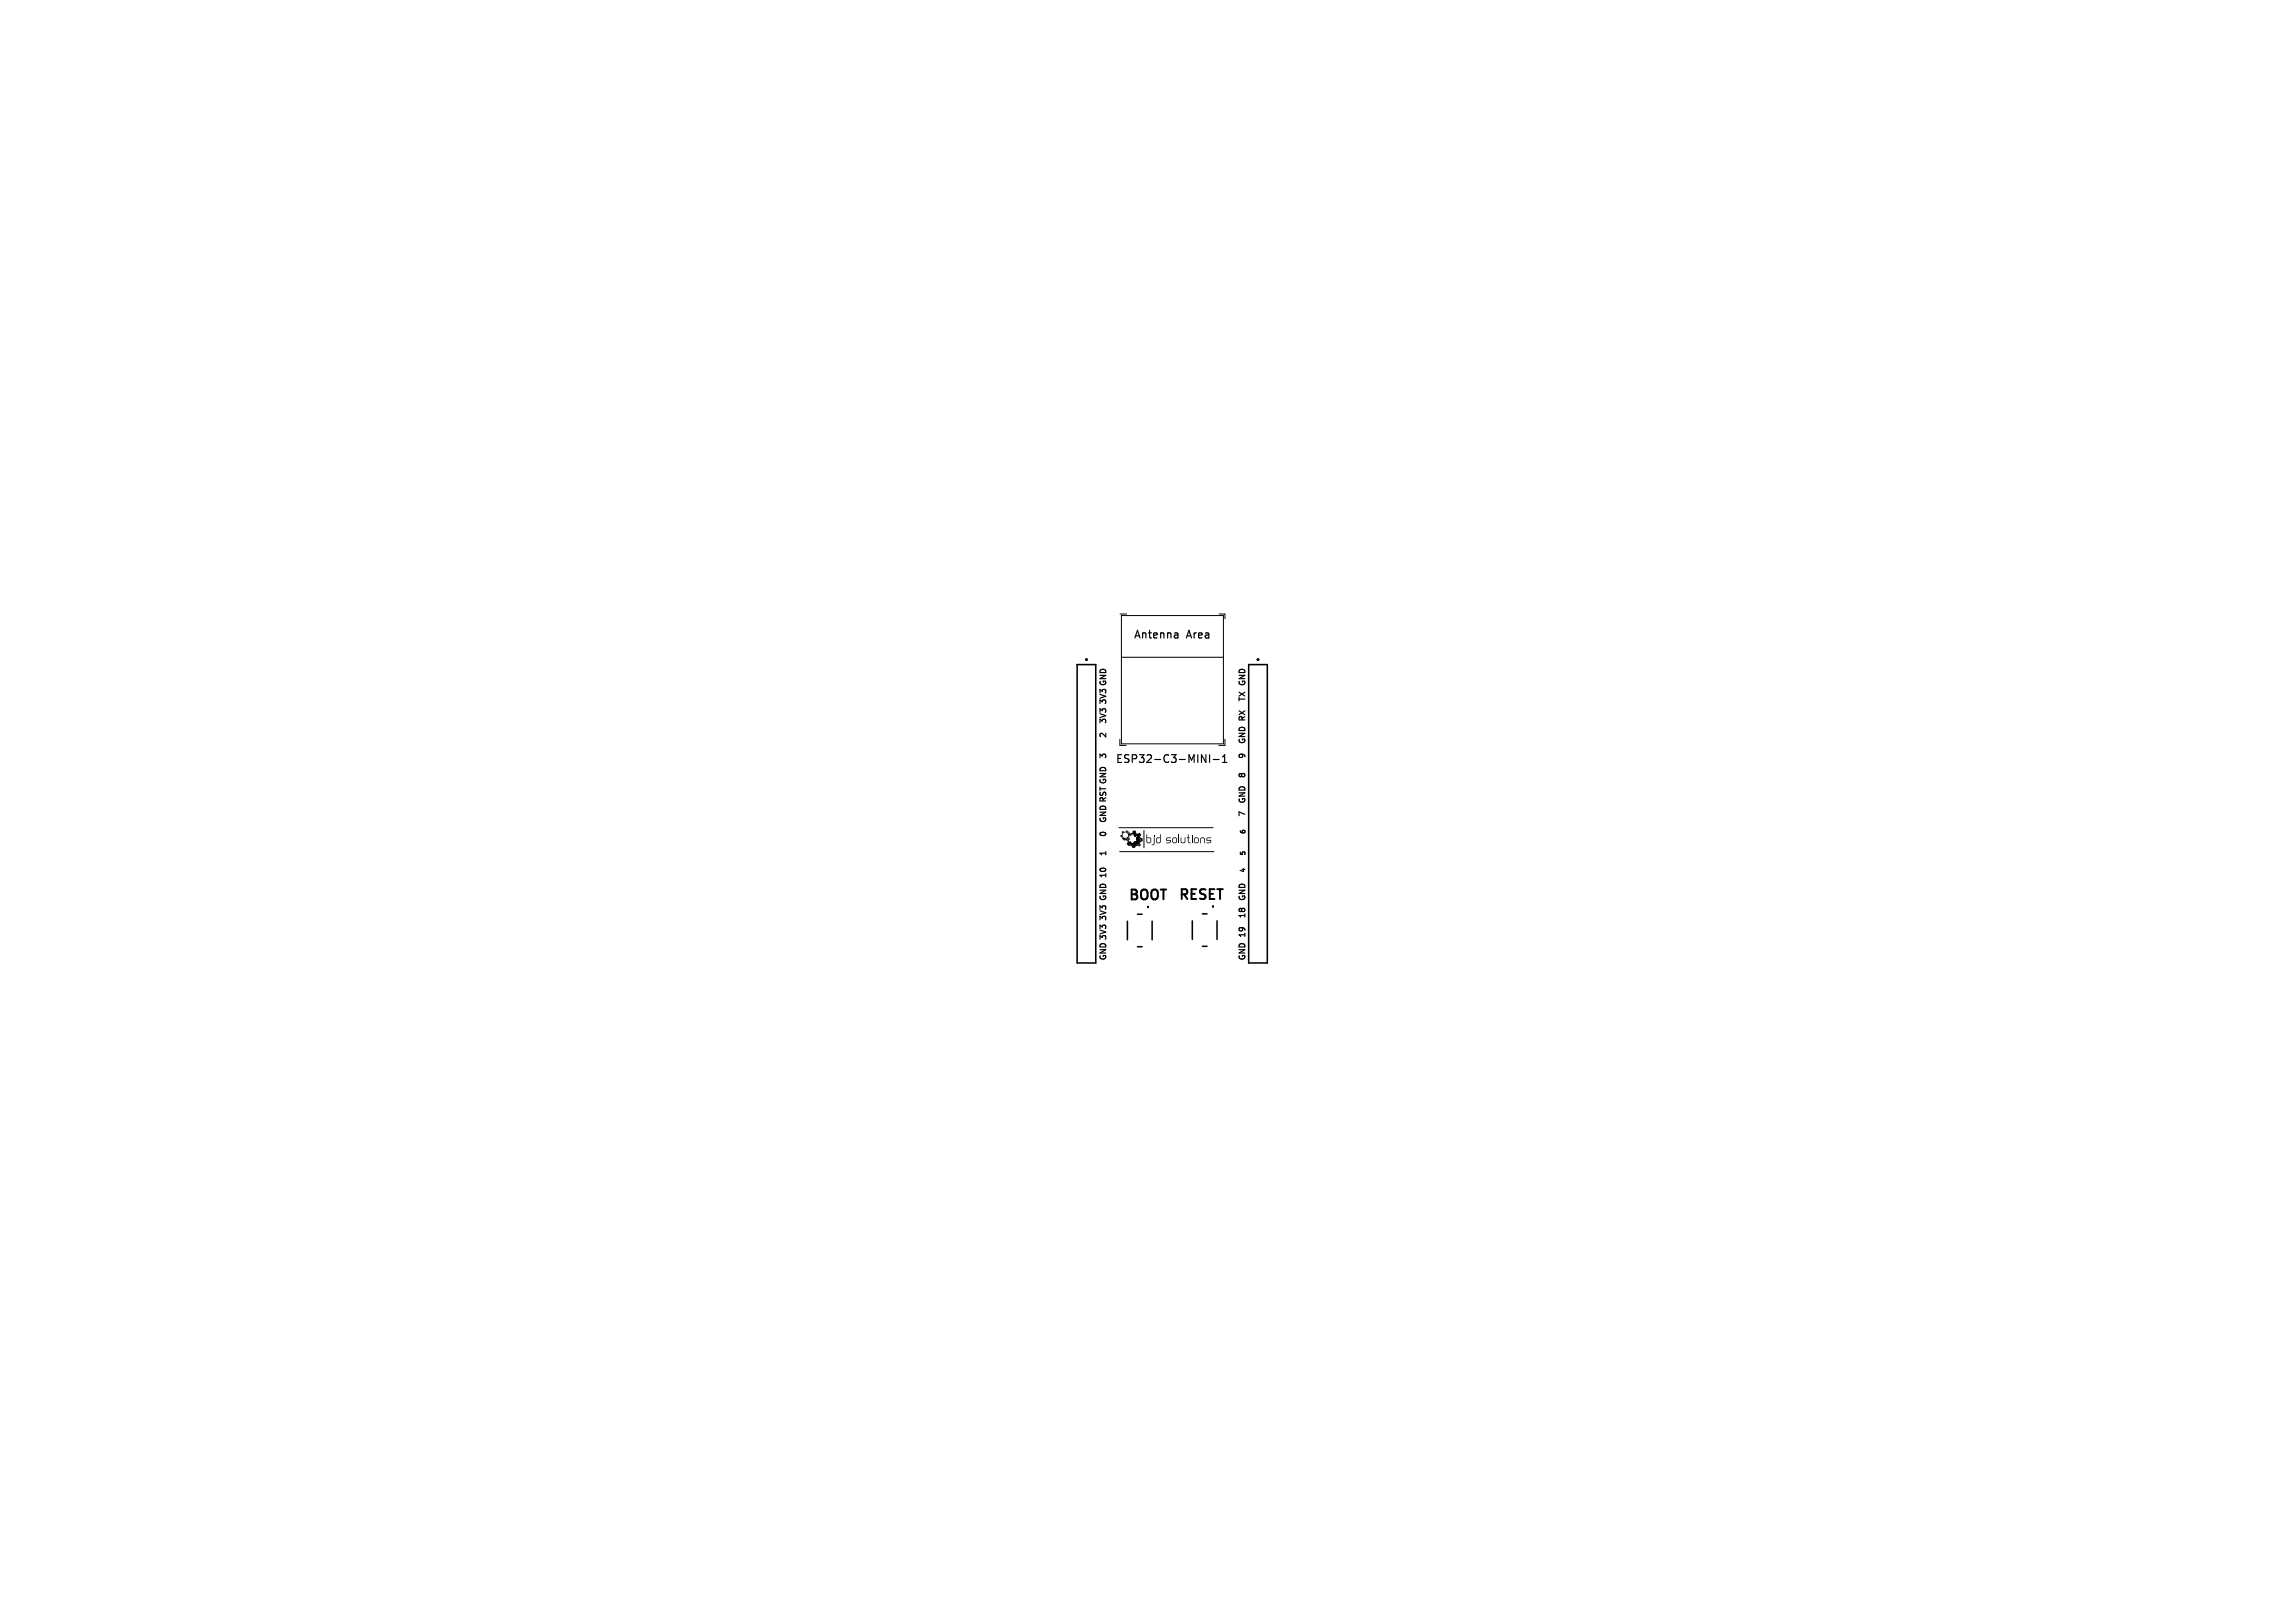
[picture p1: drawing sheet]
<svg xmlns="http://www.w3.org/2000/svg" width="297mm" height="210mm" viewBox="0 0 297 210" stroke-linecap="round" stroke-linejoin="round" font-family="sans-serif">
<defs><g id="words">
<g font-size="1.8">
<text x="145.9" y="116.8">BOOT</text>
<text x="152.4" y="116.8">RESET</text>
</g>
<g font-size="1.4">
<text x="146.6" y="82.8">Antenna</text>
<text x="153.6" y="82.8">Area</text>
<text x="144.3" y="98.9">ESP32-C3-MINI-1</text>
</g>
<g font-size="1">
<text x="143.2" y="95.6" transform="rotate(-90 143.2 95.6)">2</text>
<text x="143.2" y="93.8" transform="rotate(-90 143.2 93.8)">3V3</text>
<text x="143.2" y="91.3" transform="rotate(-90 143.2 91.3)">3V3 GND</text>
<text x="161.2" y="90.9" transform="rotate(-90 161.2 90.9)">TX GND</text>
<text x="143.2" y="98.3" transform="rotate(-90 143.2 98.3)">3</text>
<text x="161.2" y="100.8" transform="rotate(-90 161.2 100.8)">8</text>
<text x="161.2" y="98.3" transform="rotate(-90 161.2 98.3)">9</text>
<text x="161.2" y="96.4" transform="rotate(-90 161.2 96.4)">GND RX</text>
<text x="143.2" y="106.6" transform="rotate(-90 143.2 106.6)">GND RST GND</text>
<text x="161.2" y="105.8" transform="rotate(-90 161.2 105.8)">7</text>
<text x="161.2" y="104.1" transform="rotate(-90 161.2 104.1)">GND</text>
<text x="143.2" y="110.9" transform="rotate(-90 143.2 110.9)">1</text>
<text x="143.2" y="108.4" transform="rotate(-90 143.2 108.4)">0</text>
<text x="143.2" y="119.3" transform="rotate(-90 143.2 119.3)">3V3</text>
<text x="143.2" y="116.7" transform="rotate(-90 143.2 116.7)">GND 10</text>
<text x="161.2" y="119" transform="rotate(-90 161.2 119)">18</text>
<text x="161.2" y="116.7" transform="rotate(-90 161.2 116.7)">GND</text>
<text x="143.2" y="124.4" transform="rotate(-90 143.2 124.4)">GND 3V3</text>
<text x="161.2" y="124.4" transform="rotate(-90 161.2 124.4)">GND 19</text>
</g>
<g font-size=".8">
<text x="161.2" y="113.1" transform="rotate(-90 161.2 113.1)">4</text>
<text x="161.2" y="110.9" transform="rotate(-90 161.2 110.9)">5</text>
<text x="161.2" y="108.1" transform="rotate(-90 161.2 108.1)">6</text>
</g>
</g></defs>
<g fill="none" stroke="#000" stroke-width=".13">
<path d="M144.9 79.5h.9M145.1 79.7h13.2v16.6h-13.2zM157.8 79.5h.7v.6M144.9 95.7v.8h.8M145.1 85.1h13.2M158.5 95.7v.8h-.8M144.8 107.1h12.2M144.9 110.2h12.2M145.3 108.5h.1M146.4 109.2h.1M146.4 109.1l-.2-.1 .2 .2M146.4 109.1h.1"/>
<path d="M146.4 109.2l.3 .1M146.4 109.1l.1 .1M146.5 109.2h.1M146.6 109.2h.1M146.7 107.9h.1M146.8 109h.1M146.8 109.3h-.1M146.8 107.9h.1M146.8 107.9v.1M146.8 108h.1M146.8 108l.1 .2v-.2l.2 .1M146.8 107.9l.3 .2 .2 .2 .1 .4-.2 .3"/>
<path d="M146.8 109.2h-.3M146.8 109.2h.1M146.8 109.1h.1M146.8 109v.1M146.9 109h-.1M146.9 109l-.1 .1M147 108.9l.1 .1-.2 .2M147 108.9l-.1 .1M147.1 108.4v.3l.1 .1M147.1 108.4l.1 .3M147.1 108.9h-.1l-.2 .1M147.1 108.9h.1"/>
<path d="M147.1 108.1h.1M147.1 108.1l.1 .2M147.1 108.3h.1M147.1 108.3v.1M147.2 108.4h-.1M147.2 109.1l-.4 .2M147.2 109h.1M147.2 108.7v.1M147.2 108.6v.1M147.2 108.6h.1M147.2 108.5h.1M147.2 108.8h.1"/>
<path d="M147.2 108.8l-.1 .1M147.2 108.3h.1M147.2 108.3v.2M147.2 108.8l-.1 .2-.1-.1-.2 .1M147.3 108.8l-.1 .2-.2-.1M147.3 108.4l-.1 .1M147.3 108.5h.1M147.3 108.5v.3M148 107.5v2.2"/>
</g>
<g fill="#000">
<path d="M145 108.1v.1zM145.2 107.6l.1 .2-.1 .2-.2 .1v.1l.2 .1 .1 .2-.3-.3v-.1l.2-.1v-.2zM145.1 108.3h.1zM145.2 107.6l.1-.1 .1 .1-.1 .1 .7-.1-.2 .2-.2-.1-.2 .1-.1 .3v.2h-.3v-.1l.2-.2 .1-.2zM145.3 108.3h.1l.2 .1-.1 .1 .5-.1 .1 .1-.2 .1-.1-.1h-.2l-.2 .2-.1-.1 .1-.2zM145.3 108.7h.2zM145.6 108.5l.1 .1-.2 .1zM145.2 107.6l.1-.1 .2 .1h.2l.1-.1-.1 .1zM145.7 108.7h.2zM145.3 107.7l.4-.1 .1-.1h.2zM145.6 108.5h.2zM145.7 108.6h.1l.2 .1h-.3z"/>
<path d="M145.8 107.5h.1zM145.8 107.8h.4l.1 .2-.2 .1-.1 .4h-.5l.4-.2 .1-.1v-.2zM145.9 109l-.1 .2 .2 .2-.2-.2zM146 107.6v.2zM146 107.5v.1zM146 109.4h.1zM145.9 108.7h.1l.3 .4-.3 .3-.2-.2 .2-.2zM146 107.8h.1zM146 107.7h.1v.1zM146.1 108.1v.4l-.1-.1zM146.1 108.9l.4 .1v.2v-.2l-.2-.1-.1 .1zM146 109.4h.2z"/>
<path d="M145.9 108.6l.3-.1zM146.1 107.7v.1zM146.1 109.3h.1h.1zM146 109.4l.2-.1 .3 .1v.2l-.3-.2-.1 .1zM146.2 107.8l.1 .3-.1 .1-.1-.1 .2-.1zM146.2 109l.1 .1zM146.2 108.2l.1-.1zM146.3 107.9v.2zM146.3 107.9v.1zM146.2 108.9h.1zM146.2 109.2l.1-.1 .3 .1-.2 .2-.2-.1zM146.4 109.1l.2 .1z"/>
<path d="M146.5 109.7h.2zM146.5 108v.1zM146.6 108l-.1 .1zM146.3 108l.4-.1-.4 .2zM146.6 107.9h.2zM146.6 109.2h.1zM146.7 109v.2zM145.9 107.5l.1 .1v.1h.1l.2 .1 .3-.1v-.2h.1h.3v.3l.2 .1 .3-.1 .2 .2-.2 .2 .1 .2-.2-.2 .2-.2-.1-.2-.3 .1-.2-.1-.1-.3h-.3v.3l-.3 .1-.2-.2-.1 .1 .3 .1v.1l-.2 .1-.1 .3 .1 .1-.2 .1 .2-.1v-.2v-.1h.2l.2-.1-.2 .1h-.2v.1l.1 .1v.3l-.1 .1v.1l-.1-.2-.2-.1h-.1l.2 .1v.3v-.2l-.6-.2v-.1v.1l.2 .1 .1-.2h.2l.1 .1 .2-.1-.1-.2 .1-.2 .2-.1-.1-.1h-.2zM146.8 109l-.1 .2h-.1h.1zM146.5 109.2h.2l.1-.1v.1zM146.7 107.9h.1zM146.8 107.9l.4 .3 .2 .5-.2 .4-.5 .2-.3-.1-.2-.2 .4 .2 .5-.1v-.1l-.1-.1-.2 .2 .2-.2 .2 .1v-.2l-.1 .2-.1-.1-.3 .1 .3-.1h.2v-.1l-.1-.1v-.3l.1-.1-.1 .3 .1 .1v-.1v.1l.1 .1v-.1v-.3l-.1 .1 .1-.2-.1-.1-.3-.2v.2l-.1-.1z"/>
<path d="M146.2 107.7l.1 .2 .3-.1v-.3h.3l.1 .3 .1 .1-.1 .1-.4-.1-.3 .1v-.1l-.2-.1zM146.8 107.9v.2zM146.8 108v.1zM146.6 109.7h.3zM146.8 109.3l.1-.1zM147 107.5v.2zM146.8 109l.2-.1 .2 .1-.2-.1-.2 .2zM147.1 108.4l.1 .1v.2zM146.9 108.2l.2-.1zM146.9 109.4l.3-.1v.1l-.3 .1v.2zM147.2 108.5v.1zM146.5 109.4l.7-.2-.3 .2-.1 .3-.3-.1z"/>
<path d="M147.1 108.4l.1-.1 .1 .1-.1 .1zM147.2 108.8h.1l-.1 .2zM147.2 108.3l.1 .1zM147.2 109.4l.2 .1zM147.3 108.3h.2v.1l.2 .1h-.3zM147 108l.5-.2 .1 .2-.1 .3h-.2zM147.5 108.3l.1 .1zM147.4 109.2h.2zM147.2 109.3l.4-.1-.2 .2zM147.5 108.2l.1-.1v.2zM147.4 109.5l.2-.3-.1 .2zM147.6 108.4h.2z"/>
<path d="M147.6 108.1l.1-.1-.1 .1zM147.4 108.7h.3zM147.3 108.5h.5v.1l-.4 .1zM146.5 109.6l.3 .1 .1-.3 .2-.1 .3 .1 .2-.2-.2-.2 .1-.2h.3v-.3l-.1-.1 .1 .1v.3l-.2 .1-.1 .2 .1 .2-.1 .2h-.1l-.2-.1-.2 .1-.1 .2h-.3zM147.5 108.8h.3l-.2 .1v.1l-.1-.1zM146.4 109.3l.7-.1 .3-.5h.3h-.3l.4-.1v.2h-.3l-.1 .2 .1 .2h-.1h.2l-.6 .2 .2-.2zM147.8 108.5v.4zM148.4 108h.1v.9l.1 .1h.2l.1-.1v-.3l-.1-.1h-.3v-.1h.3l.2 .1v.5l-.2 .1h-.3l-.1-.1zM149.3 108.4h.1v.8l-.1 .2h-.2v-.1l.2-.1zM149.3 108.1h.1v.2h-.1zM150.1 108h.1v1l-.1 .1h-.3l-.2-.1v-.5l.2-.1h.3v.1h-.3l-.1 .1v.3l.1 .1h.2l.1-.1zM150.9 108.5l.2-.1h.4v.1h-.4l-.1 .1v.1h.5v.3l-.1 .1h-.5v-.1h.4l.1-.1v-.1h-.5z"/>
<path d="M151.7 108.5l.2-.1h.3l.1 .1v.5l-.1 .1h-.3l-.2-.2a.37 .37 0 0 0 .5 0v-.3l-.1-.1h-.2l-.1 .1v.3h-.1zM152.5 108h.1v1.1h-.1zM152.8 108.4h.1v.5l.1 .1h.2l.1-.1v-.5h.1v.6l-.2 .1h-.3l-.1-.1zM153.7 108h.1v.4h.2v.1h-.2v.4l.3 .1v.1h-.2l-.2-.1v-.5h-.1v-.1h.1zM154.2 108.1h.1v.2h-.1zM154.2 108.4h.1v.7h-.1zM154.5 108.5l.2-.1h.3l.1 .1v.5l-.1 .1h-.3l-.2-.2a.37 .37 0 0 0 .5 0v-.3l-.1-.1h-.2l-.1 .1v.3h-.1zM155.3 108.5l.2-.1h.3l.1 .1v.6h-.1v-.5l-.1-.1h-.2l-.1 .1v.5h-.1zM156.1 108.5l.2-.1h.4v.1h-.4l-.1 .1v.1h.5v.3l-.1 .1h-.5v-.1h.4l.1-.1v-.1h-.5z"/>
<circle cx="146" cy="108.4" r=".02"/>
<circle cx="146.4" cy="109.4" r=".08"/>
<circle cx="146.8" cy="108.1" r=".05"/>
<circle cx="147" cy="107.7" r=".05"/>
<circle cx="147.5" cy="109" r=".08"/>
</g>
<path d="M152.1 81.9h.3v.7M152.4 82.5l-.3 .1M152.4 82.1l-.3 .1M155.5 97.7l.6 1v-1M156.5 97.7v1M157 98.3h.8M158.2 98.7h.6M158.2 97.9l.3-.2v1" fill="none" stroke="#000" stroke-width=".15"/>
<g fill="none" stroke="#000" stroke-width=".2">
<path d="M139.4 86h2.4v38.6h-2.4zM161.6 86h2.4v38.6h-2.4zM145.9 119.2v2.4M147.2 118.3h.6M149.1 119.2v2.4M154.3 119.2v2.4M155.6 118.3h.6M157.5 119.2v2.4M147.2 122.5h.6M155.6 122.5h.6"/>
<circle cx="140.6" cy="85.3" r=".1"/>
<circle cx="162.8" cy="85.3" r=".1"/>
</g>
<use href="#words"/>
</svg>
